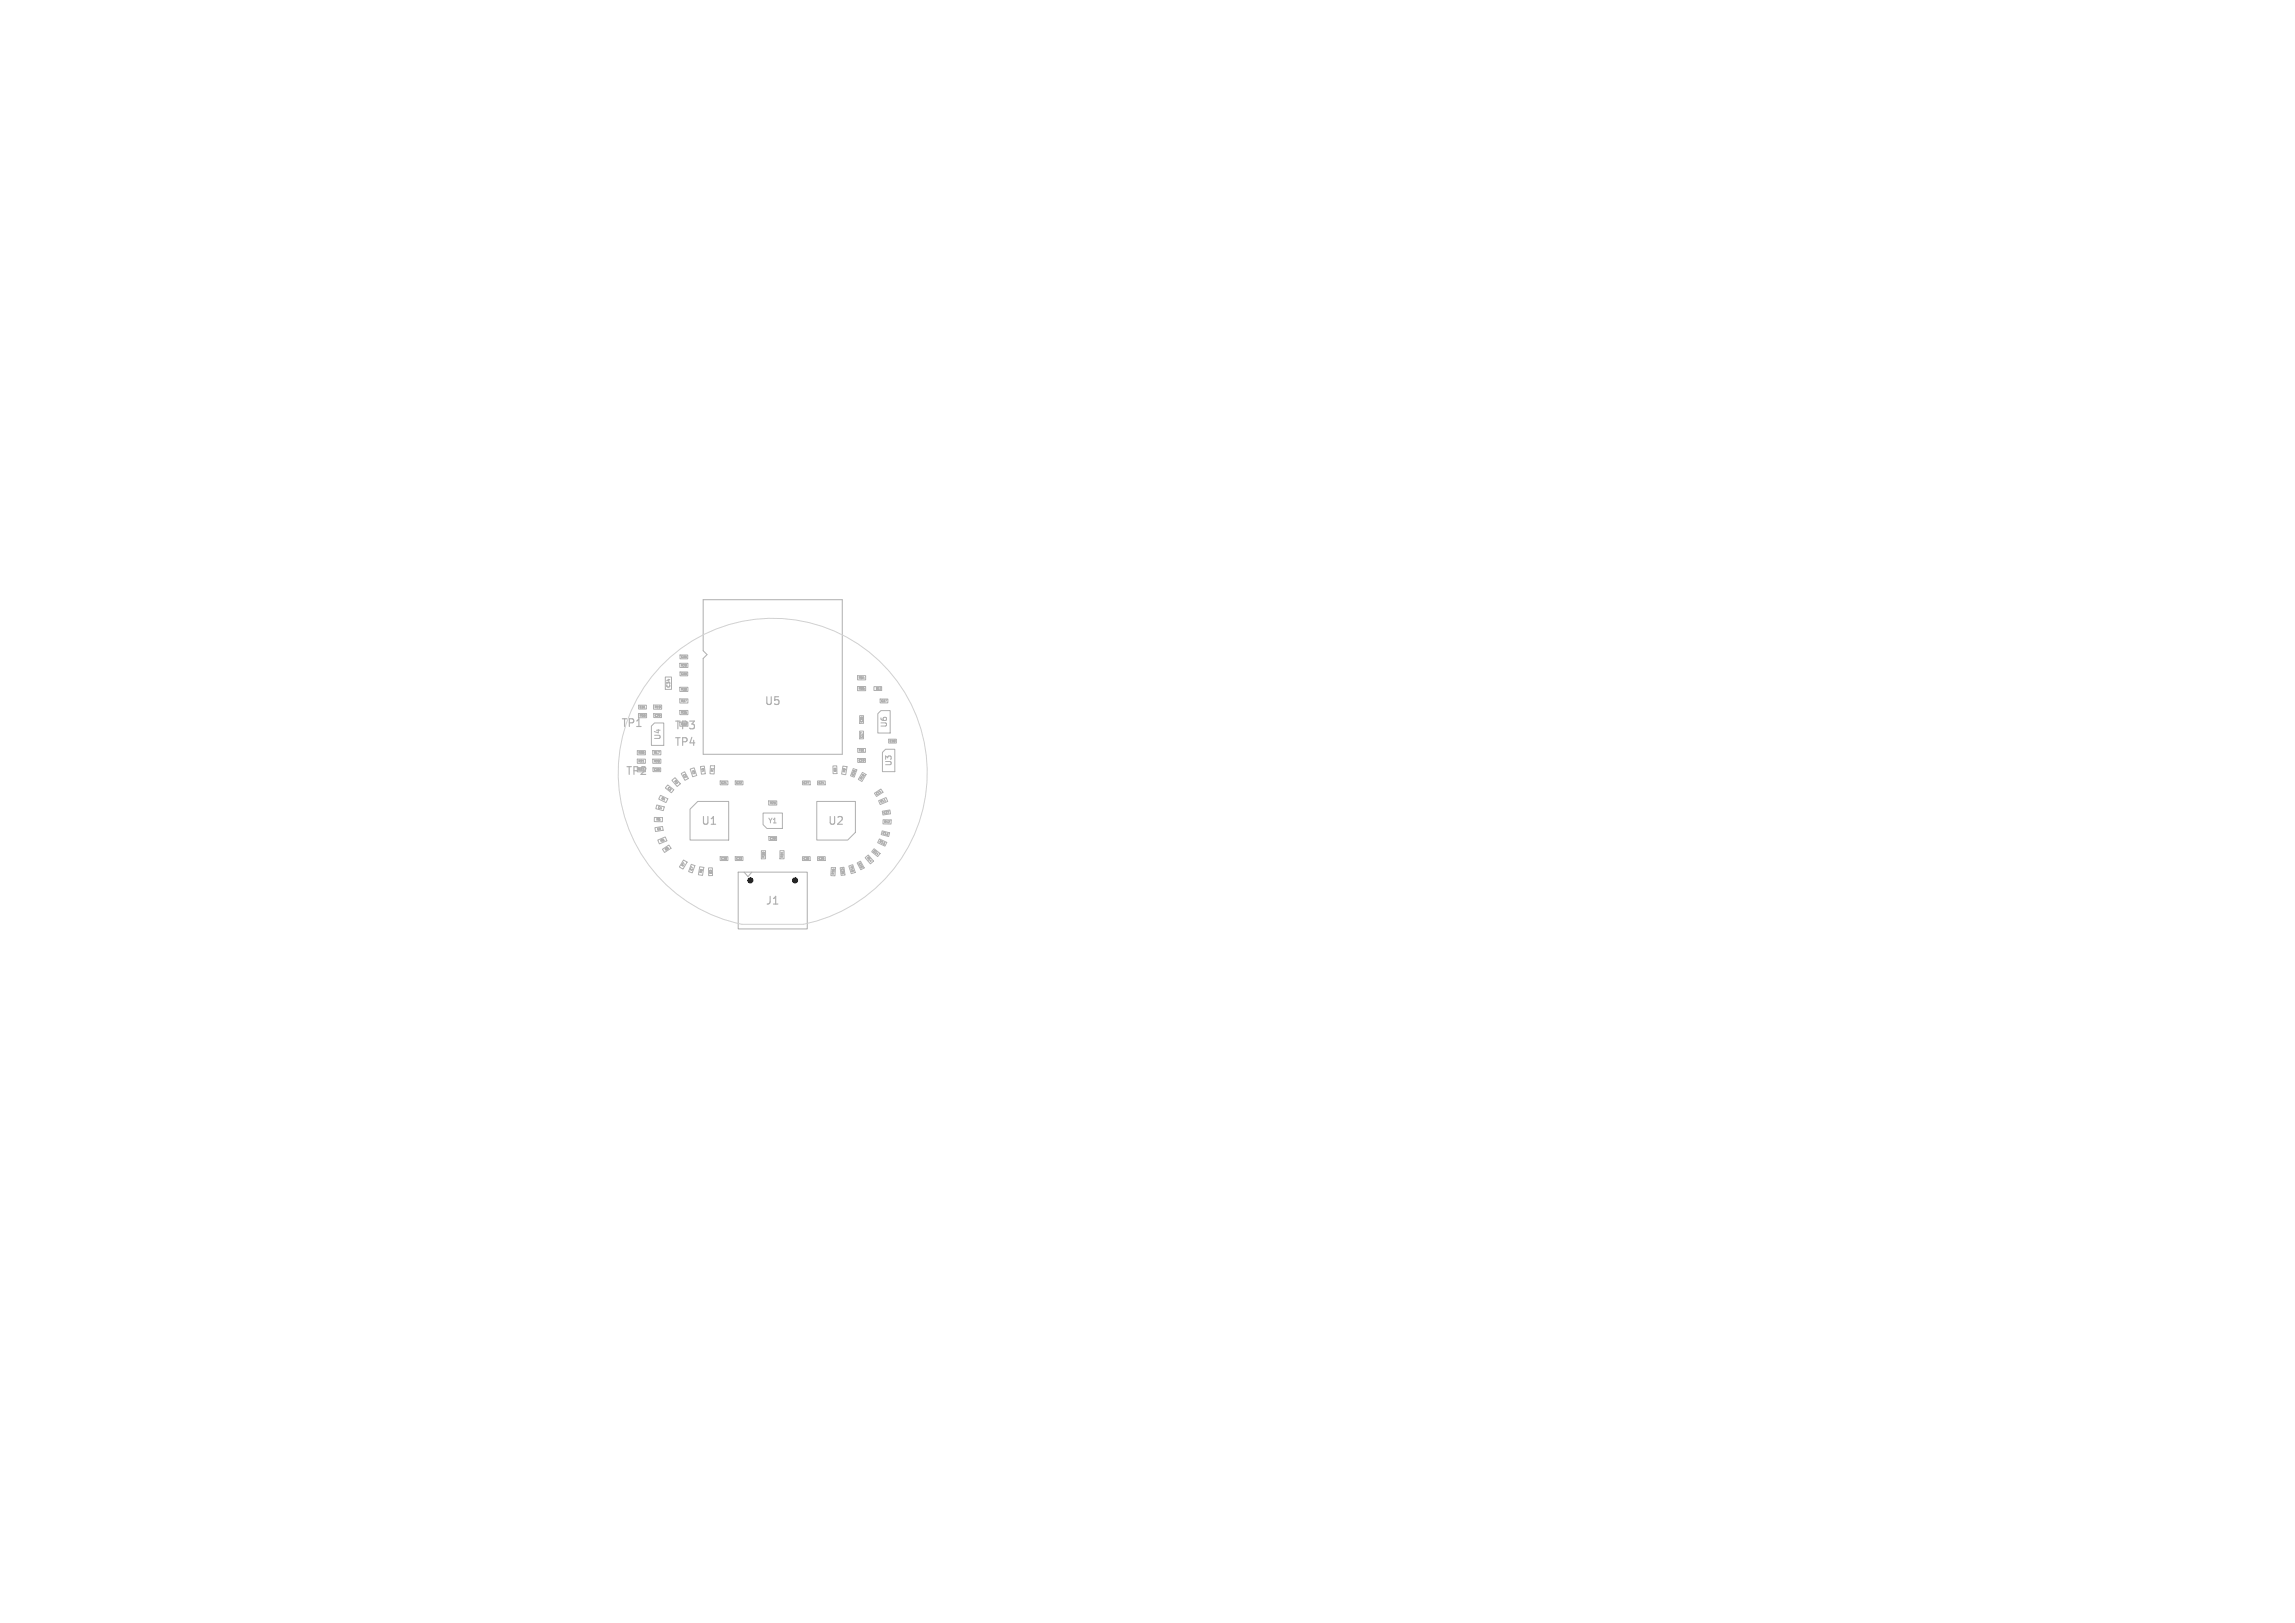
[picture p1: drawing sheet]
<svg xmlns="http://www.w3.org/2000/svg" width="297mm" height="210mm" viewBox="0 0 297 210" stroke-linecap="round" stroke-linejoin="round" font-family="sans-serif">
<defs><g id="words">
<g font-size="1.4" fill="#afafaf">
<text x="80.3" y="94.3">TP1</text>
<text x="87.2" y="94.6">TP3</text>
<text x="98.9" y="91.4">U5</text>
<text x="80.9" y="100.5">TP2</text>
<text x="87.2" y="96.7">TP4</text>
<text x="90.7" y="106.9">U1</text>
<text x="107.1" y="106.9">U2</text>
<text x="99" y="117.3">J1</text>
</g>
<g font-size="1" fill="#afafaf">
<text x="85.6" y="95.8" transform="rotate(-90 85.6 95.8)">U4</text>
<text x="114.9" y="94.2" transform="rotate(-90 114.9 94.2)">U6</text>
<text x="115.5" y="99.2" transform="rotate(-90 115.5 99.2)">U3</text>
</g>
<text font-size=".9" fill="#afafaf" x="99.4" y="106.6">Y1</text>
<text font-size=".6" fill="#afafaf" x="86.8" y="89" transform="rotate(-90 86.8 89)">C34</text>
<g font-size=".4" fill="#afafaf">
<text x="88.1" y="89.4">R38</text>
<text x="88.1" y="86.3">R29</text>
<text x="111.1" y="89.3">R35</text>
<text x="111.1" y="87.9">R34</text>
<text x="82.7" y="92.8">R18</text>
<text x="84.7" y="91.7">R19</text>
<text x="88.1" y="90.9">R37</text>
<text x="88.1" y="92.4">R36</text>
<text x="88.1" y="93.9">R33</text>
<text x="82.6" y="99.8">R22</text>
<text x="82.6" y="97.6">R28</text>
<text x="82.6" y="98.7">R21</text>
<text x="84.6" y="97.6">R17</text>
<text x="84.6" y="98.7">R20</text>
<text x="87.2" y="101.1" transform="rotate(49 87.2 101.1)">R3</text>
<text x="89.5" y="99.7" transform="rotate(72 89.5 99.7)">R2</text>
<text x="92.4" y="99.9" transform="rotate(-87 92.4 99.9)">R1</text>
<text x="109.4" y="100" transform="rotate(-81 109.4 100)">R9</text>
<text x="111.5" y="101" transform="rotate(-59 111.5 101)">R10</text>
<text x="84.9" y="106.2" transform="rotate(1 84.9 106.2)">R5</text>
<text x="85.5" y="103.4" transform="rotate(25 85.5 103.4)">R4</text>
<text x="99.6" y="104.1">R23</text>
<text x="114" y="104" transform="rotate(-23 114 104)">R11</text>
<text x="114.4" y="106.5" transform="rotate(1 114.4 106.5)">R12</text>
<text x="85.5" y="109" transform="rotate(-23 85.5 109)">R6</text>
<text x="88.4" y="112.2" transform="rotate(-59 88.4 112.2)">R7</text>
<text x="90.9" y="113" transform="rotate(-81 90.9 113)">R8</text>
<text x="99" y="111" transform="rotate(-90 99 111)">R30</text>
<text x="108" y="113.2" transform="rotate(-87 108 113.2)">R16</text>
<text x="110" y="112.1" transform="rotate(72 110 112.1)">R15</text>
<text x="112.1" y="111" transform="rotate(49 112.1 111)">R14</text>
<text x="113.7" y="109" transform="rotate(25 113.7 109)">R13</text>
</g>
<g font-size=".3" fill="#afafaf">
<text x="88.1" y="85.2">C35</text>
<text x="88.1" y="87.4">C33</text>
<text x="113.3" y="89.3">D1</text>
<text x="82.8" y="91.7">C31</text>
<text x="84.7" y="92.8">C29</text>
<text x="111.7" y="95.5" transform="rotate(-90 111.7 95.5)">C17</text>
<text x="111.7" y="93.5" transform="rotate(-90 111.7 93.5)">C36</text>
<text x="114" y="90.9">C37</text>
<text x="84.6" y="99.8">C30</text>
<text x="88.3" y="100.3" transform="rotate(61 88.3 100.3)">C2</text>
<text x="90.7" y="99.4" transform="rotate(83 90.7 99.4)">C1</text>
<text x="93.3" y="101.5">C21</text>
<text x="95.3" y="101.5">C22</text>
<text x="104" y="101.5">C27</text>
<text x="105.9" y="101.5">C24</text>
<text x="107.9" y="99.3" transform="rotate(89 107.9 99.3)">C9</text>
<text x="110.5" y="100.4" transform="rotate(-70 110.5 100.4)">C10</text>
<text x="111.1" y="98.6">C19</text>
<text x="111.1" y="97.3">FB1</text>
<text x="115.1" y="96.1">C18</text>
<text x="85" y="107.5" transform="rotate(-9 85 107.5)">C5</text>
<text x="85.1" y="104.6" transform="rotate(15 85.1 104.6)">C4</text>
<text x="86.3" y="102" transform="rotate(39 86.3 102)">C3</text>
<text x="113.5" y="102.9" transform="rotate(-33 113.5 102.9)">C11</text>
<text x="114.2" y="108" transform="rotate(15 114.2 108)">C13</text>
<text x="114.4" y="105.4" transform="rotate(-9 114.4 105.4)">C12</text>
<text x="86.2" y="110.1" transform="rotate(-33 86.2 110.1)">C6</text>
<text x="89.6" y="112.7" transform="rotate(-70 89.6 112.7)">C7</text>
<text x="91.8" y="112.5" transform="rotate(89 91.8 112.5)">C8</text>
<text x="93.3" y="111.3">C20</text>
<text x="95.3" y="111.3">C23</text>
<text x="99.6" y="108.7">C28</text>
<text x="104" y="111.3">C26</text>
<text x="105.9" y="111.3">C25</text>
<text x="108.8" y="112.4" transform="rotate(83 108.8 112.4)">C16</text>
<text x="111" y="111.7" transform="rotate(61 111 111.7)">C15</text>
<text x="112.9" y="110.2" transform="rotate(39 112.9 110.2)">C14</text>
</g>
</g></defs>
<g fill="none" stroke="#afafaf" stroke-width=".13">
<path d="M91 77.6h18v20h-18v-12.4l.5-.5-.5-.5zM82.5 97.1h1v.6h-1zM82.5 98.2h1v.6h-1zM82.6 92.3h1.1v.6h-1.1zM82.6 91.3h1v.5h-1zM83.2 98.6h.1M83.3 91.6h.2M84.3 94l.4-.4h1.2v2.9h-1.6zM84.5 97.1h1v.6h-1zM84.5 98.2h1v.6h-1zM84.5 99.4h1v.5h-1zM84.6 91.2h1v.6h-1z"/>
<path d="M84.6 92.4h1v.5h-1zM86.1 87.6h.8v1.6h-.8zM88 90.4h1v.6h-1zM88 88.9h1v.6h-1zM88 91.9h1v.6h-1zM88 85.8h1v.6h-1zM88 84.8h1v.5h-1zM88 87h1v.5h-1zM89.3 99.5l.5-.2 .4 1-.6 .2zM90.6 99.2l.5-.1 .2 1-.5 .1zM91.9 99.1h.6l-.1 1.1-.5-.1zM107.8 99.1h.5v1h-.5z"/>
<path d="M109.1 99.1l.5 .1-.2 1h-.5zM110.4 99.5l.5 .1-.4 1-.4-.2zM111 88.8h1v.6h-1zM111 87.4h1v.6h-1zM111 96.9h1v.5h-1zM111 98.2h1v.5h-1zM111.2 92.6h.5v1h-.5zM111.2 94.6h.5v1h-.5zM111.6 99.9l.5 .3-.6 .9-.4-.3zM113.1 88.9h1v.5h-1zM113.6 92.4l.4-.4h1.2v2.9h-1.6zM113.9 90.5h1v.5h-1z"/>
<path d="M113.9 88.9v.5M114 88.9v.5M114.2 97.4l.4-.4h1.2v2.9h-1.6zM115 95.7h1v.5h-1zM84.7 105.8h1v.5h-1zM84.8 107.1l.9-.2 .1 .5-1 .2zM85 104.2l1 .2-.2 .5-.9-.3zM85.1 108.7l1-.4 .2 .5-1 .4zM85.5 102.9l.9 .5-.2 .4-1-.4zM85.7 109.9l.9-.6 .2 .5-.8 .5zM86.4 101.6l.8 .6-.3 .4-.8-.6zM86.9 101l.5-.4 .6 .8-.4 .4z"/>
<path d="M88.2 100.1l.4-.2 .5 .8-.5 .3zM88.5 111.3l.4 .3-.5 .9-.5-.3zM89.3 104.7l1-1h4v5h-5zM89.5 111.8l.4 .2-.3 .9-.5-.1zM90.6 112.2h.5l-.2 1.1-.5-.1zM91.7 112.3h.5v1h-.5zM93.2 101.1h1v.5h-1zM93.2 110.9h1v.5h-1zM93.9 101.4h.1M95.1 101.1h1.1v.5h-1.1zM95.1 110.9h1.1v.5h-1.1zM95.5 112.9h9v7.3h-9z"/>
<path d="M96.3 112.9l.5 .5 .5-.5M98.5 110.1h.6v1h-.6zM98.7 105.2h2.5v2h-1.9l-.6-.5zM99.5 103.6h1v.6h-1zM99.5 108.3h1v.5h-1zM100.9 110.1h.6v1h-.6zM101.1 110.8v.1h.2M101.1 110.8h.1M101.2 110.8h.1M101.2 110.8v.1M101.3 110.7v-.2l-.1 .1-.1-.1v.2M101.3 110.7h.1"/>
<path d="M101.3 110.8l-.1 .1M101.3 110.3v.1M101.3 110.3h-.2v.1M103.9 110.9h.9v.5h-.9zM103.9 101.1h.9v.5h-.9zM105.7 103.7h5v4l-1 1h-4zM105.8 101.1h1v.5h-1zM105.8 110.9h1v.5h-1zM107.6 112.2l.5 .1v1h-.6zM108.7 112.3l.5-.1 .2 1-.5 .1zM109.8 112.1l.6-.2 .3 1-.5 .2zM110.9 111.7l.5-.3 .4 .9-.4 .2z"/>
<path d="M112 111l.4-.4 .7 .8-.5 .4zM113.1 109.8l.8 .6-.3 .4-.8-.6zM113.2 102.6l.8-.5 .3 .4-.9 .6zM113.7 103.6l1-.4 .2 .5-1 .4zM113.8 108.6l1 .4-.3 .5-.9-.5zM114.2 107.5l.9 .3-.1 .4-1-.2zM114.2 105l1-.2v.5l-.9 .2zM114.3 106.1h1v.5h-1z"/>
</g>
<circle cx="100" cy="100" r="20" fill="none" stroke="#d0d2cd" stroke-width=".13"/>
<g fill="#000" stroke="#000" stroke-width=".13">
<circle cx="97.1" cy="113.9" r=".33"/>
<circle cx="102.9" cy="113.9" r=".33"/>
</g>
<use href="#words"/>
</svg>
